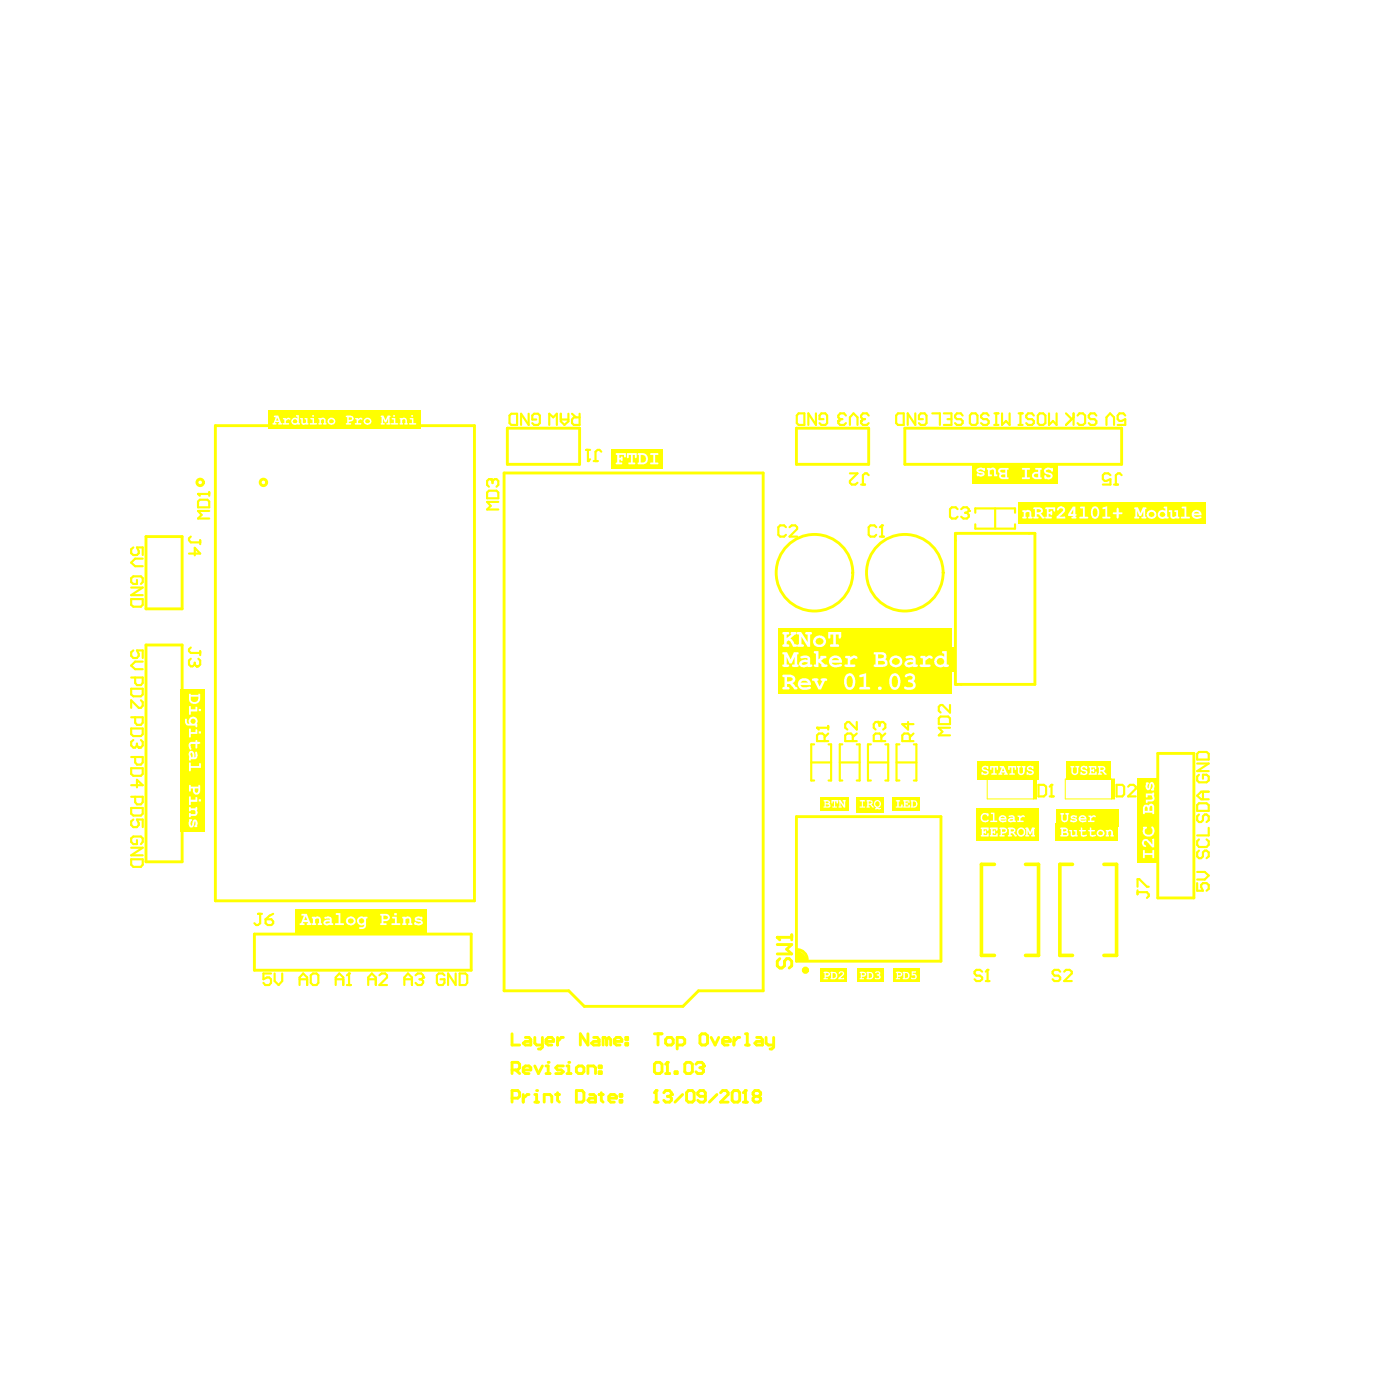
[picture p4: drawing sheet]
<svg xmlns="http://www.w3.org/2000/svg" width="96mm" height="96mm" viewBox="0 0 96 96" stroke-linecap="round" stroke-linejoin="round" font-family="sans-serif">
<path d="M54.6 65.2a.76 .76 0 0 1 .7 .7h-.7z" fill="#ff0"/>
<g fill="none" stroke="#ff0" stroke-width=".15">
<path d="M66.8 35.1v-.3h2.8v.3M66.8 35.9v.3h2.8v-.3M68.2 34.8v1.4M55.6 52.3h1.4M55.8 51h-.2v2.5h.2M56.8 51h.2v2.5h-.2M57.6 52.3h1.3M57.7 51h-.1v2.5h.1M58.7 51h.2v2.5h-.2M59.5 52.3h1.4M59.7 51h-.2v2.5h.2M60.7 51h.2v2.5h-.2"/>
<path d="M61.4 52.3h1.4M61.6 51h-.2v2.5h.2M62.6 51h.2v2.5h-.2"/>
</g>
<path d="M10 36.8h2.5v4.9h-2.5zM14.8 29.2h17.7v32.5h-17.7zM34.5 32.4h17.8v35.5h-4.4l-1.1 1.1h-6.8l-1-1.1h-4.5zM34.8 29.3h4.9v2.5h-4.9zM54.6 29.3h4.9v2.5h-4.9zM62 29.3h14.9v2.5h-14.9zM65.5 36.6h5.4v10.3h-5.4zM10 44.2h2.5v14.9h-2.5zM54.6 56h9.9v9.9h-9.9zM79.4 51.6h2.4v9.9h-2.4zM17.4 64h14.9v2.5h-14.9z" fill="none" stroke="#ff0" stroke-width=".2"/>
<path d="M68.2 59.2h-.9v6.3h.9M70.3 59.2h.9v6.3h-.9M73.5 59.2h-.9v6.3h.9M75.7 59.2h.8v6.3h-.8" fill="none" stroke="#ff0" stroke-width=".25"/>
<path d="M67.7 53.4h3.3v1.4h-3.3zM70.8 53.4v1.4M73 53.4h3.4v1.4h-3.4zM76.2 53.4v1.4" fill="none" stroke="#ff0" stroke-width=".07"/>
<g fill="#ff0">
<path d="M76.1 53.4h.3v1.4h-.3z" fill-rule="evenodd"/>
<path d="M70.8 53.4h.2v1.4h-.2z" fill-rule="evenodd"/>
</g>
<g fill="none" stroke="#ff0" stroke-width=".15">
<path d="M9.1 37.5l-.1 .1v.3l.1 .1h.3l.1-.1-.1-.4h.4v.5M9.8 38.3h-.5l-.3 .3 .3 .2h.5M53.9 36.1l-.2-.1h-.2l-.2 .1v.6l.2 .1h.2l.2-.1M54.1 36.1l.2-.1h.2l.1 .1v.2l-.5 .5h.5M60.1 36.1l-.2-.1h-.2l-.2 .1v.6l.2 .1h.2l.2-.1M60.3 36.8h.3M60.5 36h.1M60.5 36v.8M60.5 36l-.2 .1M56 49.9h.1M56 49.9h.8M56 49.9l.1 .1"/>
<path d="M56.5 50.8v-.4l-.1-.1h-.3l-.1 .1v.4h.8M56.8 50.3l-.3 .2M56.8 49.8v.2M58.4 50.8v-.4l-.1-.1h-.2l-.2 .1v.4h.8M58.7 49.5v.5l-.5-.5-.3 .1v.3l.2 .1M58.7 50.3l-.3 .2M60.2 49.5h.1M60.2 49.5h-.2l-.1 .1v.3l.1 .1M60.2 49.5l.1 .1M60.3 49.6l.1-.1 .3 .1v.3l-.2 .1M60.3 49.6v.2M60.4 50.8v-.4l-.1-.1h-.3l-.1 .1v.4h.8"/>
<path d="M60.7 50.3l-.3 .2M62.2 49.5v.5l-.4-.4h.8M62.4 50.8v-.4l-.2-.1h-.2l-.2 .1v.4h.8M62.6 50.3l-.2 .2M71.2 53.8h.4l.1 .1v.5l-.1 .2h-.4zM71.9 54.6h.3M72.1 53.8h.1M72.1 53.8v.8M72.1 53.8l-.2 .1M27.7 67.5v-.5l.3-.3 .2 .3v.5M27.7 67.1h.5M28.5 66.8l.1-.1h.3l.1 .1v.2"/>
<path d="M28.8 67.1h.1M28.9 67.1l.1 .1-.1 .3h-.3l-.1-.1M29 67h.1M29 67l-.1 .1"/>
</g>
<path d="M66.9 55.4h4.3v1.2h-4.3z" fill-rule="evenodd" fill="#ff0"/>
<g fill="#fff">
<path d="M67.3 55.8l.4-.1 .1 .2h-.1a.21 .21 0 0 0-.3 0 .21 .21 0 0 0 0 .4 .21 .21 0 0 0 .3-.1 .15 .15 0 0 1 0 .2 .15 .15 0 0 1-.2-.1l-.3-.2z"/>
<path d="M67.9 55.7h.3v.5h.1v.1h-.4v-.1h.2v-.4h-.2z"/>
<path d="M69.7 55.9h.2a.16 .16 0 0 1 .2 0 .16 .16 0 0 1 .1 .1h-.1l-.2 .1v.1h.2v.1h-.4v-.1h.1v-.2z"/>
<path d="M68.5 56l.2-.1h.2l.1 .3h-.4h.3a.11 .11 0 0 1 0 .2 .11 .11 0 0 1-.1 0l-.3-.2zM68.6 56v.1h.3l-.1-.1z"/>
<path d="M69.1 55.9h.1a.2 .2 0 0 1 .3 .1l.1 .3-.3 .1a.19 .19 0 0 1-.2-.2 .19 .19 0 0 1 .3-.2h-.3zM69.2 56.2h.1a.09 .09 0 0 0 .1 .1 .1 .1 0 0 0 0-.2 .09 .09 0 0 0-.1 0z"/>
</g>
<path d="M72.4 55.5h4.3v1.1h-4.3z" fill-rule="evenodd" fill="#ff0"/>
<g fill="#fff">
<path d="M72.7 55.7h.2l-.1 .1v.3a.14 .14 0 0 0 .2 .1 .14 .14 0 0 0 .1-.1v-.3h-.1l.2-.1v.5l-.2 .2-.3-.2z"/>
<path d="M73.4 55.9h.1a.15 .15 0 0 1 .2-.1 .15 .15 0 0 1 .1 .2h-.3l.1 .1a.17 .17 0 0 1 .2 .2 .17 .17 0 0 1-.2 .1l-.2-.1a.1 .1 0 0 1 0-.1 .1 .1 0 0 1 .1 0h.2h-.1a.19 .19 0 0 1-.2-.3z"/>
<path d="M74.6 55.9h.3a.11 .11 0 0 1 .1 0 .11 .11 0 0 1 .1 .1h-.2l-.1 .1v.1h.2v.1h-.4v-.1h.1v-.2z"/>
<path d="M74 56l.1-.1h.3l.1 .3h-.4h.3a.11 .11 0 0 1 0 .2 .11 .11 0 0 1-.1 0l-.3-.1zM74.1 56l.3 .1-.1-.1z"/>
</g>
<g fill="none" stroke="#ff0" stroke-width=".15">
<path d="M13 37.9h.7l-.4-.4v.6M13.1 36.8l-.1 .1 .1 .3h.6M13.6 33.9h.1M13.6 34.4l.1-.1h.5l.1 .1v.4h-.7zM13.6 33.9h.7M13.6 33.9l.1 .1M13.7 37v.3M14.3 35h-.7l.2 .3-.2 .2h.7M14.3 33.7v.3M33.4 33.8l.1-.2h.5l.2 .2v.4h-.8zM33.6 32.8h.1M33.6 32.8l-.2 .2v.2l.1 .2"/>
<path d="M33.6 32.8l.2 .2M33.8 33l.1-.2 .3 .2v.2l-.2 .2M33.8 33v.1M34.2 34.4h-.8l.2 .3-.2 .2h.8M35 28.4h.4v.7h-.4l-.1-.1v-.5zM36.2 28.4v.7l-.5-.7v.7M36.8 28.8h-.3v-.3l.1-.1h.3l.1 .1v.5l-.1 .1h-.3l-.1-.1M37.6 29.1v-.7l.3 .2 .3-.2v.7M38.4 28.8h.6M38.4 28.4v.5l.3 .2 .3-.2v-.5M39.2 28.4l.3 .2M39.7 28.4v.7h-.4l-.1-.1v-.2l.1-.2h.4"/>
<path d="M9 49.2h.8v.3l-.1 .2h-.3l-.1-.2v-.3M9 49.9h.8v.4l-.1 .1h-.6l-.1-.1zM9 51.9h.8v.4l-.1 .1h-.3l-.1-.1v-.4M9 52.7h.8v.4l-.1 .1h-.6l-.1-.1zM9 58.9h.8v.4l-.1 .1h-.6l-.1-.1zM9 53.8h.8l-.4-.4v.6M9 58.1h.8l-.8 .5h.8M9.1 44.6l-.1 .1v.3l.1 .1h.3l.1-.1-.1-.4h.4v.5M9.1 50.7l-.1 .1v.3l.1 .1h.2l.1-.1M9.4 57.6v.3h-.3l-.1-.2v-.2l.1-.2h.6l.1 .2v.2l-.1 .2M9.4 51v.1M9.4 51.1l.1 .1"/>
<path d="M9.5 51.2h.1M9.7 50.7l.1 .1v.3l-.1 .1h-.2M9.8 45.3h-.5l-.3 .3 .3 .3h.5M13.1 44.4l-.1 .1 .1 .3h.6M13.1 45.1l-.1 .2v.2l.1 .2 .2-.2M13.3 45.5l.2 .2M13.3 45.4v.1M13.5 45.7h.1M13.6 45.1l.1 .2v.2l-.2 .2M13.7 44.6v.3M76.5 53.8h.4l.1 .1v.5l-.1 .2h-.4zM77.3 53.9l.1-.1h.3l.1 .1v.2l-.5 .5h.5"/>
<path d="M17.7 62.6h.3M17.8 62.6v.7l-.1 .1-.3-.1M18.2 63h.4l.1 .3-.1 .1h-.2l-.2-.1zM18.6 66.7h-.5v.4l.2-.1h.2l.1 .1v.3l-.1 .1h-.3l-.1-.1M18.7 62.6l-.5 .4M18.8 66.7v.5l.3 .3 .2-.3v-.5M20.5 67.1h.6M20.5 67.5v-.5l.3-.3 .3 .3v.5M21.3 66.8l.1-.1h.3l.1 .1v.6l-.1 .1h-.3l-.1-.1zM23 67.5v-.5l.3-.3 .2 .3v.5M23 67.1h.5M23.8 67.5h.2"/>
<path d="M23.9 66.7h.1M23.9 66.7v.8M23.9 66.7l-.1 .1M25.2 67.1h.6M25.2 67.5v-.5l.3-.3 .3 .3v.5M26 66.8l.2-.1h.2l.1 .1v.2l-.5 .5h.5M30.5 66.8l-.2-.1h-.2l-.2 .1v.6l.2 .1h.2l.2-.1v-.3h-.3M31.2 66.7v.8l-.5-.8v.8M31.5 66.7h.4l.1 .1v.6l-.1 .1h-.4z"/>
</g>
<path d="M53.3 64.2h.1M53.3 64.7h1l-.4 .4 .4 .3h-1M53.3 64.2h1M53.3 64.2l.1 .2M53.4 65.7l-.1 .2v.3l.1 .1h.2l.2-.1v-.3l.1-.2h.2l.2 .2v.3l-.2 .1M54.3 64.1v.3" fill="none" stroke="#ff0" stroke-width=".2"/>
<path d="M56.2 66.4h1.9v.9h-1.9z" fill-rule="evenodd" fill="#ff0"/>
<g fill="#fff">
<path d="M57.5 66.6h.1a.2 .2 0 0 1 .3 .1 .2 .2 0 0 1-.2 .3h-.1h.2l.1 .1h-.4v-.1l.2-.2a.1 .1 0 0 0 .1-.1 .1 .1 0 0 0-.1-.1 .1 .1 0 0 0-.1 .1h-.1z"/>
<path d="M56.4 66.6h.3a.16 .16 0 0 1 .2 .2 .16 .16 0 0 1-.2 .1h-.1v.1h.1v.1h-.3l.1-.1v-.3zM56.6 66.7v.1h.2v-.1z"/>
<path d="M56.9 66.6h.4l.1 .1v.3l-.1 .1h-.4zM57.1 66.7v.3h.1a.18 .18 0 0 0 .1-.1 .18 .18 0 0 0-.2-.2z"/>
</g>
<path d="M58.7 66.4h1.9v.9h-1.9z" fill-rule="evenodd" fill="#ff0"/>
<g fill="#fff">
<path d="M60 66.6h.3v.2a.19 .19 0 0 1-.1 .3 .19 .19 0 0 1-.2-.1 .12 .12 0 0 0 .2 .1 .12 .12 0 0 0 0-.2l-.1-.1h.1a.1 .1 0 0 0 0-.2 .11 .11 0 0 0-.2 .1z"/>
<path d="M58.9 66.6h.3a.16 .16 0 0 1 .2 .2 .16 .16 0 0 1-.2 .1h-.1v.1h.1v.1h-.3l.1-.1v-.3zM59.1 66.7v.1h.2l-.1-.1z"/>
<path d="M59.4 66.6h.3l.1 .1 .1 .3-.1 .1h-.4zM59.5 66.7v.3h.1a.18 .18 0 0 0 .2-.1 .18 .18 0 0 0-.2-.2z"/>
</g>
<path d="M61.2 66.4h1.8v.9h-1.8z" fill-rule="evenodd" fill="#ff0"/>
<g fill="#fff">
<path d="M62.5 66.6h.3v.1h-.2v.1a.2 .2 0 0 1 .2 .1 .2 .2 0 0 1-.1 .2 .2 .2 0 0 1-.3-.1h.1a.13 .13 0 0 0 .2 0 .13 .13 0 0 0 0-.2 .13 .13 0 0 0-.2 .1z"/>
<path d="M61.4 66.6h.3a.16 .16 0 0 1 .1 .2 .16 .16 0 0 1-.2 .1h-.1v.1h.2v.1h-.3l.1-.1v-.3zM61.5 66.7v.1h.2v-.1z"/>
<path d="M61.9 66.6h.3l.1 .1v.3l-.1 .1h-.3zM62 66.7v.3h.1a.18 .18 0 0 0 .1-.1 .18 .18 0 0 0-.1-.2z"/>
</g>
<path d="M56.2 54.7h2v.9h-2z" fill-rule="evenodd" fill="#ff0"/>
<g fill="#fff">
<path d="M57 54.8h.4v.3l-.1-.2h-.1v.4h.2v.1l-.4-.1h.2v-.4h-.1l-.1 .2z"/>
<path d="M57.5 54.9l.1-.1 .2 .4v-.3h-.1h.3l-.1 .5h-.1l-.2-.4v.3h.1h-.2v-.4z"/>
<path d="M56.4 54.9h.4v.2a.14 .14 0 0 1 .1 .2 .14 .14 0 0 1-.1 .1h-.4l.1-.1v-.4zM56.6 54.9v.2l.2-.1v-.1zM56.6 55.1v.2h.2v-.1z"/>
</g>
<path d="M58.7 54.6h1.9v1.1h-1.9z" fill-rule="evenodd" fill="#ff0"/>
<g fill="#fff">
<path d="M58.9 54.9h.4h-.2v.4h.2v.1h-.4v-.1h.2v-.4z"/>
<path d="M59.4 54.9h.3a.16 .16 0 0 1 .1 .1 .16 .16 0 0 1-.1 .2l.2 .2h-.1l-.2-.2h-.1l.1 .2h-.2zM59.5 54.9v.2l.2-.1v-.1z"/>
<path d="M60 54.9l.2-.1 .2 .2v.2l-.2 .2h.2v.1h-.4l.1-.1-.2-.3zM59.9 55.1a.2 .2 0 0 0 .4 0 .2 .2 0 0 0-.4 0z"/>
</g>
<path d="M61.2 54.7h1.9v.9h-1.9z" fill-rule="evenodd" fill="#ff0"/>
<g fill="#fff">
<path d="M61.4 54.9h.3h-.1v.4h.2v-.2l.1 .3h-.5l.1-.1v-.4z"/>
<path d="M61.9 54.9h.4v.1v-.1h-.2v.2l.1-.1v.2l-.1-.1v.2h.2v-.1l.1 .2-.5-.1h.1v-.4z"/>
<path d="M62.4 54.9h.4l.1 .3-.1 .1-.4 .1zM62.6 54.9v.4h.1a.18 .18 0 0 0 .1-.2 .18 .18 0 0 0-.2-.2z"/>
</g>
<g fill="none" stroke="#ff0" stroke-width=".15">
<path d="M57.5 28.9h.1M57.5 28.9v.1l.1 .1h.3l.1-.1M57.6 28.7h.1M57.6 28.7l-.1 .2M58 28.5l-.1-.2h-.3l-.1 .2 .1 .2M58.3 32.4h.5l-.5 .6 .1 .2h.2l.2-.1M58.3 29.1v-.5l.2-.3 .3 .3v.5M59 28.9h.1M59 33.2h.3M59 28.9v.1l.1 .1h.3l.1-.1M59.1 28.7l-.1 .2M59.1 28.7h.2"/>
<path d="M59.5 32.6l-.1-.2-.3 .2v.6M59.5 28.5l-.1-.2h-.3l-.1 .2 .1 .2M61.5 28.3h.4v.8h-.4l-.1-.1v-.5zM62.7 28.3v.8l-.5-.8v.8M63.3 28.7h-.3v-.2l.1-.2h.3l.1 .2v.5l-.1 .1h-.3l-.1-.1M67.3 66.6l-.1-.1h-.3l-.1 .2 .1 .2h.3l.1 .1v.1l-.1 .1h-.3l-.1-.1M67.6 67.2h.2M67.7 66.5h.1M67.7 66.5v.7M67.7 66.5l-.1 .1"/>
</g>
<path d="M66.9 56.4h4.3v1.2h-4.3z" fill-rule="evenodd" fill="#ff0"/>
<g fill="#fff">
<path d="M67.2 56.7h.6l-.1 .3-.1-.2h-.2v.2l.2-.1v.2h-.2v.1h.3v-.1h.1v.2h-.6l.1-.1z"/>
<path d="M67.8 56.7h.6l-.1 .3v-.2h-.3v.2l.2-.1v.2h-.2v.1h.3v-.1h.1v.2h-.6l.1-.1z"/>
<path d="M70.3 56.7h.2l.1 .3 .1-.3h.2v.6h-.2l.1-.1v-.3l-.1 .3h-.1l-.2-.3v.3l.2 .1h-.3v-.5z"/>
<path d="M68.5 56.7h.4a.2 .2 0 0 1 .1 .3 .2 .2 0 0 1-.2 .1h-.1v.1h.2v.1h-.4l.1-.1zM68.7 56.8v.2h.1a.1 .1 0 0 0 .1-.1 .1 .1 0 0 0-.1-.1z"/>
<path d="M69.1 56.7h.3a.19 .19 0 0 1 .2 .2 .19 .19 0 0 1-.1 .2l.2 .2h-.1l-.2-.2h-.1v.2h-.2v-.5zM69.3 56.8v.2l.2-.1v-.1z"/>
<path d="M69.7 57a.3 .3 0 0 1 .6 0 .3 .3 0 0 1-.6 0zM69.8 57a.2 .2 0 0 0 .4 0 .2 .2 0 0 0-.4 0z"/>
</g>
<path d="M67 52.2h4.2v1.2h-4.2z" fill-rule="evenodd" fill="#ff0"/>
<g fill="#fff">
<path d="M67.4 52.5h.3v.2h-.1a.1 .1 0 0 0 0-.1 .1 .1 0 0 0-.1 0 .1 .1 0 0 0 0 .2 .21 .21 0 0 1 .2 .2 .21 .21 0 0 1-.3 .1h-.1v-.2l.1 .1a.12 .12 0 0 0 .2 0 .12 .12 0 0 0 0-.1 .12 .12 0 0 0-.2 0v-.1a.16 .16 0 0 1-.1-.1 .16 .16 0 0 1 .1-.2z"/>
<path d="M67.9 52.5h.5v.3l-.1-.2h-.1v.4h.1v.1h-.4l.2-.1v-.4h-.1l-.1 .2z"/>
<path d="M69.1 52.5h.5v.3l-.1-.2h-.1v.4h.1v.1h-.3l.1-.1v-.4h-.1l-.1 .2z"/>
<path d="M69.7 52.5h.3l-.1 .1v.3a.12 .12 0 0 0 .1 .1 .12 .12 0 0 0 .1-.1v-.3l-.1-.1h.3l-.1 .5-.1 .1a.24 .24 0 0 1-.3-.2z"/>
<path d="M70.4 52.5h.4v.2h-.1a.11 .11 0 0 0-.1-.1 .11 .11 0 0 0-.1 .1l.1 .1a.21 .21 0 0 1 .2 .2 .21 .21 0 0 1-.3 .1h-.1v-.2l.1 .1a.12 .12 0 0 0 .2 .1 .12 .12 0 0 0 0-.2 .12 .12 0 0 0-.1 0 .22 .22 0 0 1-.2-.4z"/>
<path d="M68.5 52.5h.3l.3 .6h-.3l.1-.1h-.3l.1 .1h-.3l.3-.5h-.2zM68.8 52.6l-.1 .3h.1z"/>
</g>
<g fill="none" stroke="#ff0" stroke-width=".15">
<path d="M65.6 34.9l-.1-.1h-.3l-.1 .1v.5l.1 .1h.3l.1-.1M65.9 34.9l.1-.1h.3l.1 .2M66.2 35.1h.1M66.3 35.1l.1 .2-.1 .2h-.3l-.1-.1M66.4 35h.1M66.4 35l-.1 .1M66.6 28.3h.3l.1 .2v.5l-.1 .1h-.3l-.1-.1v-.5zM67.8 28.5l-.2-.2h-.2l-.2 .2v.1l.2 .1h.2l.2 .2v.1l-.2 .1h-.2l-.2-.1M68.2 29.1h.2M68.2 28.3h.2M68.3 28.3v.8M68.7 28.3v.8l.3-.2 .2 .2v-.8"/>
<path d="M64.5 49.1h.5l.1 .1v.4h-.8v-.4zM65.1 49.9h-.8l.3 .3-.3 .2h.8M65.1 48.3v.5l-.5-.5h-.1l-.2 .1v.3l.2 .1M72.7 66.6l-.2-.1h-.2l-.2 .2 .2 .2h.2l.2 .2-.2 .1h-.2l-.2-.1M72.9 66.6l.2-.1h.2l.2 .1v.1l-.6 .5h.6M78 61.1h.6l.1 .2-.1 .2M78 60.8v-.5h.1l.5 .5h.1M78 61v.3"/>
</g>
<path d="M72.4 56.4h4.2v1.2h-4.2z" fill-rule="evenodd" fill="#ff0"/>
<g fill="#fff">
<path d="M73.3 56.9h.2v.3h.2v-.2l-.1-.1h.2l.1 .4h-.5v-.3z"/>
<path d="M74.1 56.7h.1v.2h.2v.1h-.2v.2h.3v.1l-.2 .1-.2-.1v-.3l-.1-.1h.1z"/>
<path d="M74.7 56.7h.1v.2h.2v.1h-.2v.2h.3a.16 .16 0 0 1-.1 .2 .16 .16 0 0 1-.2-.1h-.1v-.3l-.1-.1h.1z"/>
<path d="M75.8 56.9h.4l.1 .4h-.2v-.3h-.1v.3h-.2z"/>
<path d="M72.7 56.7h.3a.15 .15 0 0 1 .2 .1 .15 .15 0 0 1-.1 .2l.1 .1a.18 .18 0 0 1 0 .2 .18 .18 0 0 1-.2 0h-.3v-.1zM72.9 56.8v.2l.2-.1v-.1zM72.9 57.1v.1h.2v-.1z"/>
<path d="M75.2 57.1a.27 .27 0 0 1 .5 0 .27 .27 0 0 1-.5 0zM75.3 57.1a.15 .15 0 0 0 .3 0 .15 .15 0 0 0-.3 0z"/>
</g>
<path d="M73.1 52.2h3v1.2h-3z" fill-rule="evenodd" fill="#ff0"/>
<g fill="#fff">
<path d="M73.4 52.5h.2v.1h-.1v.3a.14 .14 0 0 0 .2 .1 .14 .14 0 0 0 .1-.1v-.3l-.1-.1h.3l-.1 .5-.2 .1-.2-.1z"/>
<path d="M74.1 52.5h.4v.2h-.1a.11 .11 0 0 0-.1-.1 .11 .11 0 0 0 0 .2l.2 .1a.23 .23 0 0 1-.1 .2 .23 .23 0 0 1-.3 0v-.2l.1 .1a.11 .11 0 0 0 .1 .1 .11 .11 0 0 0 .1-.2 .11 .11 0 0 0-.2 0l-.1-.2z"/>
<path d="M74.6 52.5h.5v.2l-.1-.1h-.2v.2l.2-.1v.2h-.2v.1h.3v-.1l.1 .2h-.6l.1-.1z"/>
<path d="M75.2 52.5h.4a.18 .18 0 0 1 .2 .1 .18 .18 0 0 1-.2 .3l.2 .2h-.1l-.2-.2h-.1l.1 .2h-.3l.1-.1zM75.4 52.6v.2h.1a.11 .11 0 0 0 .2-.1 .11 .11 0 0 0-.2-.1z"/>
</g>
<g fill="none" stroke="#ff0" stroke-width=".15">
<path d="M9.4 39.8v.2h-.3l-.1-.1v-.3l.1-.1h.6l.1 .1v.3l-.1 .1M73.1 28.3l.4 .4M73.6 28.3v.8M73.6 28.6l-.5 .5M73.9 28.5l.1-.2h.2l.2 .2v.5l-.2 .1h-.2l-.1-.1M75.1 28.5l-.1-.2h-.3l-.1 .3 .1 .1h.3l.1 .2v.1l-.1 .1h-.3l-.1-.1M75.8 29.1v-.5l.3-.3 .3 .3v.5M76.1 32.6l-.1-.2h-.3l-.1 .2v.2l.1 .2 .4-.2v.4h-.5M76.4 33.2h.2M76.9 32.6l-.1-.2-.3 .2v.6M77.1 28.5l-.1-.2h-.3l-.1 .2v.2l.1 .2 .4-.2v.4h-.5M9 54.6h.8v.4l-.1 .1h-.3l-.1-.1v-.4"/>
<path d="M9 41.1h.8v.4l-.1 .1h-.6l-.1-.1zM9 46.4h.8v.4l-.1 .2h-.3l-.1-.2v-.4M9 47.2h.8v.4l-.1 .1h-.6l-.1-.1zM9 55.4h.8v.4l-.1 .1h-.6l-.1-.1zM9 40.3h.8l-.8 .5h.8M9.1 56.2l-.1 .1v.2l.1 .2h.3l.1-.2-.1-.3h.4v.5M9.7 48l.1 .1v.3l-.1 .1h-.2l-.5-.5v.5M82.1 59.8h.5l.2 .2-.2 .3h-.5M82.1 52.3h.7l-.7 .6h.7M82.2 58.3l-.1 .1v.3l.1 .1h.1l.1-.1v-.3l.2-.1 .2 .1v.3l-.1 .1M82.2 51.5h.5l.1 .2v.4h-.7v-.4zM82.2 53.1l-.1 .1v.3l.1 .1h.5l.1-.1v-.3l-.1-.1h-.3v.3"/>
<path d="M82.2 57.5l-.1 .2v.2l.1 .2h.5l.1-.2v-.2l-.1-.2M82.8 56.7v.6h-.7M82.1 60.5v.5h.3l-.1-.3 .1-.2h.3l.1 .2v.2l-.1 .1"/>
</g>
<path d="M41.9 30.8h3.5v1.3h-3.5z" fill-rule="evenodd" fill="#ff0"/>
<g fill="#fff">
<path d="M42.2 31.1h.7l-.1 .3v-.2h-.3v.2l.2-.1v.3l-.2-.1v.2h.1v.1h-.4l.1-.1v-.5z"/>
<path d="M43 31.1h.6v.3h-.1v-.2h-.1v.5h.1v.1h-.4v-.1h.1v-.5h-.1v.2h-.1z"/>
<path d="M44.6 31.1h.5v.1h-.2v.5h.2v.1h-.5v-.1h.2v-.5h-.2z"/>
<path d="M43.7 31.1h.4l.2 .1 .1 .2-.1 .4h-.2h-.4l.1-.1zM43.9 31.2v.5h.3l.1-.2a.22 .22 0 0 0-.2-.3z"/>
</g>
<path d="M78 53.3h1.4v5.8h-1.4z" fill-rule="evenodd" fill="#ff0"/>
<g fill="#fff">
<path d="M78.3 58.3h.2v.2h.5v-.2h.1v.5h-.1v-.2h-.5v.2h-.1z"/>
<path d="M78.4 57.5h.2l.4 .4v-.4h.1v.6h-.1l-.3-.3a.17 .17 0 0 0-.2-.2 .17 .17 0 0 0-.1 .2 .17 .17 0 0 0 .2 .2 .21 .21 0 0 1-.3-.1 .21 .21 0 0 1 0-.3z"/>
<path d="M78.3 56.7h.3v.1a.23 .23 0 0 0-.1 .2 .23 .23 0 0 0 .2 .2h.1a.32 .32 0 0 0 .1-.5 .34 .34 0 0 1 .2 .3 .34 .34 0 0 1-.2 .3h-.3l-.2-.1z"/>
<path d="M78.5 54.4h.5l.1-.1v.2a.23 .23 0 0 1 0 .3 .23 .23 0 0 1-.2 .1l-.4 .1v-.2h.4l.1-.1-.1-.2h-.2v.1l-.1 .1z"/>
<path d="M78.5 53.6a.11 .11 0 0 1 .2 0 .11 .11 0 0 1 0 .2v.2l.1-.2a.2 .2 0 0 1 .2-.2 .2 .2 0 0 1 .1 .3v.1a.1 .1 0 0 1 0 .2 .1 .1 0 0 1-.2 0 .11 .11 0 0 1 .1-.2v-.3l-.1 .2a.19 .19 0 0 1-.2 .3 .19 .19 0 0 1-.2-.3z"/>
<path d="M78.4 55.2h.3a.21 .21 0 0 1 .3-.1 .21 .21 0 0 1 .1 .3v.4h-.1v-.1h-.5v.1h-.1zM78.5 55.3v.3h.2l-.1-.3zM78.9 55.2l-.1 .4h.2v-.3z"/>
</g>
<path d="M82.2 55.8l-.1 .1v.3l.1 .1h.1l.1-.1v-.3l.2-.1 .2 .1v.3l-.1 .1M82.2 55.1h.5l.1 .1v.4h-.7v-.4zM82.4 54.3v.5M82.8 54.3h-.5l-.2 .2 .2 .3h.5" fill="none" stroke="#ff0" stroke-width=".15"/>
<path d="M12.4 47.3h1.7v9.7h-1.7z" fill-rule="evenodd" fill="#ff0"/>
<g fill="#fff">
<path d="M13 50.9l.1-.1h.3v-.1h.1v.1l.2 .1v.1h-.2v.3h-.1v-.3h-.3v.3a.15 .15 0 0 1-.2 0 .15 .15 0 0 1 0-.2z"/>
<path d="M13 52.3h.1v.2h.5v-.2h.1l.1 .3h-.7l-.1 .3z"/>
<path d="M13 55.3l.4 .1 .1-.1v.2a.23 .23 0 0 1 0 .3 .23 .23 0 0 1-.2 .1l-.3 .1v-.3l.1 .1h.3l-.1-.3-.3 .1z"/>
<path d="M13 56.2l.2-.1-.1 .2a.11 .11 0 0 0-.1 .2 .1 .1 0 0 0 .2 0v-.1a.19 .19 0 0 1 .2-.2 .19 .19 0 0 1 .1 .3 .14 .14 0 0 1 0 .2 .14 .14 0 0 1-.2-.1l.1-.3-.1 .2a.2 .2 0 0 1-.3 .2 .2 .2 0 0 1-.1-.3z"/>
<path d="M13 47.6h.1h.5h.1l-.1 .5-.2 .1h-.3l-.1-.2zM13.1 47.7v.2a.26 .26 0 0 0 .2 .2 .26 .26 0 0 0 .3-.2v-.2z"/>
<path d="M13.6 48.6h.2v.1h-.2zM13 48.4h.1v.2h.3v-.2h.1v.4h-.4v.2h-.1z"/>
<path d="M12.7 49.3h.1v.3h.2l-.1-.2 .2-.2 .2-.1 .1 .1 .1 .2v.2v.2l-.7-.1-.1-.2zM13.1 49.4a.17 .17 0 0 0 .3 0 .17 .17 0 0 0-.3 0z"/>
<path d="M13.6 50.1h.2v.2h-.2zM13 50h.1v.2h.3v-.2h.1v.3h-.4v.2h-.1z"/>
<path d="M13 51.5h.3v.4h.1v-.2a.11 .11 0 0 1 0-.1 .11 .11 0 0 1 .1 0 .11 .11 0 0 1 0 .1l-.1 .3h-.3l-.1 .1-.1-.5zM13.1 51.6v.1a.1 .1 0 0 0 0 .2 .1 .1 0 0 0 .1-.1 .1 .1 0 0 0 0-.1z"/>
<path d="M13 53.8h.1v.1h.5l.1-.1v.4a.25 .25 0 0 1-.2 .3 .25 .25 0 0 1-.3-.3v-.2h-.1v.2h-.1zM13.3 54v.2a.13 .13 0 0 0 .2 .1 .13 .13 0 0 0 .1-.1v-.2z"/>
<path d="M13.6 54.8h.2v.1h-.2zM13 54.6h.1v.2h.3v-.2h.1v.4h-.4v.2h-.1z"/>
</g>
<path d="M53.3 43h11.9v1.7h-11.9z" fill-rule="evenodd" fill="#ff0"/>
<g fill="#fff">
<path d="M53.7 43.3h.4v.2h-.2v.2l.3-.2v-.2h.4v.2l-.4 .3 .3 .4h.1v.1h-.2l-.3-.4-.2 .1v.2h.2v.1h-.5l.1-.1v-.7l-.1-.1z"/>
<path d="M54.6 43.3h.3l.5 .7v-.5a.11 .11 0 0 1-.2-.1 .1 .1 0 0 1 .1-.1l.4 .1-.2 .1v.8h-.1l-.5-.7v.6h.2v.1h-.3a.11 .11 0 0 1-.2-.1 .1 .1 0 0 1 .2 0v-.7h-.1z"/>
<path d="M56.8 43.3h.9l-.1 .5-.1-.1v-.2h-.2v.7h.2v.1h-.6v-.1h.2v-.7h-.2v.2l-.1 .1z"/>
<path d="M55.8 44a.43 .43 0 0 1 .8 0 .43 .43 0 0 1-.8 0zM55.9 44a.25 .25 0 0 0 .5 0 .25 .25 0 0 0-.5 0z"/>
</g>
<g fill="none" stroke="#ff0" stroke-width=".2">
<path d="M35.1 73.3h.4l.1-.1v-.3l-.1-.1h-.4v.8M35.1 75.3h.4l.1-.2v-.2l-.1-.2h-.4v.8M35.3 73.3l.3 .3M35.9 73.3h.5v-.1l-.1-.1h-.3l-.1 .1v.3l.1 .1h.3M35.9 75v.5M36.3 75h-.2l-.2 .3M36.7 75h.1v.5M36.7 75.5h.2M36.7 73.1l.2 .5 .3-.5M36.8 74.7h.1M37.3 75.5v-.5h.4l.1 .1v.4M37.4 73.6h.3"/>
<path d="M37.4 73.1h.2v.5M37.6 72.8h.1M38.1 75h.2M38.2 74.9v.5l.1 .1M38.6 73.1h-.4l-.1 .1 .1 .1h.3l.1 .2-.1 .1h-.4M38.9 73.6h.2M38.9 73.1h.1v.5M39 72.8h.1M39.5 73.2l.2-.1h.2l.1 .1v.3l-.1 .1h-.2l-.2-.1zM39.5 74.7h.4l.1 .2v.5l-.1 .1h-.4zM40.3 73.6v-.5h.4l.1 .1v.4M40.4 75h.3l.1 .1v.4h-.4l-.1-.1 .1-.1h.4"/>
<path d="M41.1 73.5h.1v.1h-.1zM41.1 73.1h.1v.1h-.1zM41.1 75h.2M41.2 74.9v.5l.1 .1M41.7 75.3h.6v-.2l-.2-.1h-.2l-.2 .1v.3l.2 .1h.2M42.5 75h.1v.1h-.1zM42.5 75.4h.1v.1h-.1zM45 72.8h.2l.2 .1v.6l-.2 .1h-.2l-.1-.1v-.6zM45.6 73.6h.3M45.7 72.8h.1M45.7 72.8v.8M45.7 72.8l-.1 .1"/>
<path d="M46.3 73.5h.1v.1h-.1zM47.1 72.8h.2l.2 .1v.6l-.2 .1h-.2l-.2-.1v-.6zM47.7 72.9l.1-.1h.3l.1 .3M48 73.2h.1M48.1 73.2l.1 .1-.1 .3h-.3l-.1-.1M48.2 73.1h.1M48.2 73.1l-.1 .1"/>
</g>
<path d="M40.2 30.8h.2M40.3 31.6h.1M40.3 30.8v.8M40.4 31.5l-.1 .1M40.7 31.6h.3M41.2 31l-.1-.2-.3 .2v.6" fill="none" stroke="#ff0" stroke-width=".15"/>
<path d="M53.3 44.3h12v1.7h-12z" fill-rule="evenodd" fill="#ff0"/>
<g fill="#fff">
<path d="M53.6 44.7h.3l.3 .5 .2-.5h.3v.1l-.1 .1v.6l.1 .1v.1h-.4v-.2h.2v-.5l-.2 .5h-.2l-.2-.5v.5h.1l.1 .2h-.5v-.1l.1-.1v-.6h-.1z"/>
<path d="M55.8 44.6h.3v.6l.2-.2h.3v.1l-.3 .2 .2 .2a.11 .11 0 0 1 .2 .1 .1 .1 0 0 1-.1 .1h-.3v-.1l-.2-.2v.3h-.3v-.2h.1v-.7h-.1z"/>
<path d="M57.9 45h.4v.1l.1-.1a.16 .16 0 0 1 .3-.1 .16 .16 0 0 1 0 .2h-.2l-.2 .2v.2h.3v.2h-.6a.09 .09 0 0 1-.1-.1 .09 .09 0 0 1 .1-.1h.1v-.4h-.2z"/>
<path d="M63.1 45h.3l.1 .1 .2-.2a.12 .12 0 0 1 .2 .1 .12 .12 0 0 1-.1 .1h-.1l-.3 .2v.2h.4v.2h-.7l-.1-.1 .3-.1v-.4h-.2z"/>
<path d="M54.9 45h.1a.36 .36 0 0 1 .5 .2v.3h.2v.2h-.5a.28 .28 0 0 1-.4-.2 .28 .28 0 0 1 .4-.3h.1a.18 .18 0 0 0-.1-.1 .18 .18 0 0 0-.2 0h-.1zM55 45.4a.15 .15 0 0 0 .1 .2 .15 .15 0 0 0 .2-.1l.1-.1z"/>
<path d="M56.9 45.1l.3-.2 .3 .1 .2 .2v.2h-.7l.2 .2 .4-.1a.11 .11 0 0 1 .1 .1 .11 .11 0 0 1-.2 .1h-.3l-.3-.1-.1-.2zM57.1 45.2h-.1h.5l-.2-.1z"/>
<path d="M59.9 44.7h.5a.3 .3 0 0 1 .3 .2 .3 .3 0 0 1 0 .3 .28 .28 0 0 1 .1 .3 .28 .28 0 0 1-.3 .2h-.5a.09 .09 0 0 1-.1-.1 .09 .09 0 0 1 .1-.1v-.6h-.1zM60.2 44.9v.2h.2a.13 .13 0 0 0 .2-.1 .13 .13 0 0 0-.2-.1zM60.2 45.3v.2h.3a.15 .15 0 0 0 .1-.1 .15 .15 0 0 0-.2-.1z"/>
<path d="M61 45.3a.42 .42 0 0 1 .8 0 .42 .42 0 0 1-.8 0zM61.2 45.3a.25 .25 0 0 0 .5 0 .25 .25 0 0 0-.5 0z"/>
<path d="M62.1 45l.2-.1a.34 .34 0 0 1 .5 .3v.3l.1 .1v.1h-.5a.27 .27 0 0 1-.4-.2 .27 .27 0 0 1 .3-.3h.3a.31 .31 0 0 0-.5-.1zM62.2 45.4a.13 .13 0 0 0 .1 .2 .13 .13 0 0 0 .1-.1l.2-.1z"/>
<path d="M64.2 45l.2-.1 .3 .1v-.2a.1 .1 0 0 1-.1-.1 .1 .1 0 0 1 .1-.1h.2v.9l.1 .1v.1h-.6h-.2l-.2-.3zM64.2 45.3a.25 .25 0 0 0 .5 0 .25 .25 0 0 0-.5 0z"/>
</g>
<path d="M53.3 45.8h11.9v1.8h-11.9z" fill-rule="evenodd" fill="#ff0"/>
<g fill="#fff">
<path d="M55.7 46.5h.4v.1l-.1 .1 .2 .4 .2-.4h-.1v-.2h.3l.1 .1-.2 .1-.2 .6h-.2l-.3-.6h-.1z"/>
<path d="M58.9 46.3l.5-.2v1h.2v.2h-.6a.09 .09 0 0 1-.1-.1 .09 .09 0 0 1 .1-.1h.2v-.7h-.3z"/>
<path d="M62.1 46.2l.3-.1a.35 .35 0 0 1 .3 .2 .35 .35 0 0 1-.1 .4l.1 .1a.41 .41 0 0 1-.2 .5 .41 .41 0 0 1-.5-.2h.2a.21 .21 0 0 0 .3 0 .21 .21 0 0 0 0-.3 .15 .15 0 0 1-.2 0 .15 .15 0 0 1 0-.2 .17 .17 0 0 0 .2-.1 .17 .17 0 0 0-.1-.2 .17 .17 0 0 0-.2 0 .1 .1 0 0 1-.1 .1 .1 .1 0 0 1 0-.2z"/>
<path d="M53.6 46.3l.6-.1a.31 .31 0 0 1 .3 .3 .31 .31 0 0 1-.2 .3l.3 .3v.2h-.2l-.3-.4h-.2v.2h.2v.1l-.4 .1-.1-.2h.2v-.7h-.1zM53.9 46.4v.3h.2a.16 .16 0 0 0 .2-.1 .16 .16 0 0 0-.1-.2z"/>
<path d="M54.8 46.6l.2-.1 .5 .1 .1 .4h-.7l.1 .1h.4a.11 .11 0 0 1 .1 0 .11 .11 0 0 1 0 .1 .11 .11 0 0 1-.1 .1h-.4l-.2-.2-.1-.3zM54.9 46.7l.5 .1-.2-.1z"/>
<path d="M58 46.3l.3-.2 .2 .2 .1 .5-.1 .4a.36 .36 0 0 1-.5 0 .36 .36 0 0 1-.1-.4zM58.1 46.4l-.1 .4a.22 .22 0 0 0 .2 .3 .22 .22 0 0 0 .2-.3v-.2a.24 .24 0 0 0-.3-.2z"/>
<path d="M61.1 46.2h.4l.2 .2v.4l-.1 .4a.36 .36 0 0 1-.5 0 .36 .36 0 0 1-.1-.4v-.3zM61.2 46.4l-.1 .4a.22 .22 0 0 0 .2 .3 .22 .22 0 0 0 .2-.3v-.2a.22 .22 0 0 0 0-.2 .22 .22 0 0 0-.3 0z"/>
<circle cx="60.3" cy="47.2" r=".13"/>
</g>
<path d="M69.8 34.4h12.8v1.5h-12.8z" fill-rule="evenodd" fill="#ff0"/>
<g fill="#fff">
<path d="M70.1 35h.3a.21 .21 0 0 1 .3 .1v.4h-.2l.1-.4h-.2h-.1l.1 .4h-.3l.1-.4z"/>
<path d="M71.7 34.8h.6v.3l-.1-.1v-.1h-.3v.2h.1v-.1h.1v.3l-.2-.1v.2h.2v.1h-.4v-.1z"/>
<path d="M72.5 34.8l.2-.1a.31 .31 0 0 1 .3 .3 .31 .31 0 0 1-.3 .3l-.1 .1h.4v.1h-.6v-.1l.3-.3a.17 .17 0 0 0 .2-.1 .17 .17 0 0 0-.2-.2 .17 .17 0 0 0-.2 .2h-.1z"/>
<path d="M74.1 34.7h.3v.7h.1v.1h-.5v-.1h.2v-.6h-.1z"/>
<path d="M75.6 34.8l.3-.1v.7h.2v.1h-.6l.1-.1h.2v-.5h-.2z"/>
<path d="M76.6 34.8l.1 .1v.2l.3 .1h-.3l-.1 .3h-.1v-.3h-.2v-.1h.2z"/>
<path d="M77.7 34.8h.3l.2 .4 .1-.4h.2v.6h.1v.1h-.3h-.1l.2-.1v-.4l-.2 .4h-.1l-.2-.4v.4l.2 .1h-.3v-.6z"/>
<path d="M80.1 35h.2l.1 .4h.2v-.3h-.1v-.1h.2v.4l.1 .1h-.5z"/>
<path d="M81 34.7h.3v.7h.2v.1h-.6l.1-.1h.2v-.6h-.2z"/>
<path d="M70.8 34.8h.5h.1a.24 .24 0 0 1-.1 .4l.3 .2v.1h-.2l-.2-.3h-.1l.1 .3h-.3v-.6zM71.1 34.9v.2h.1a.12 .12 0 0 0 .2-.1 .12 .12 0 0 0-.2-.1z"/>
<path d="M73.5 34.7h.2l.1 .8h-.3l-.1-.1h.2h-.4zM73.6 34.9l-.2 .3h.2z"/>
<path d="M74.9 34.8a.29 .29 0 0 1 .3 0 .29 .29 0 0 1 .1 .3v.3l-.2 .1a.31 .31 0 0 1-.3-.3zM75 34.8l-.1 .4a.18 .18 0 0 0 .2 .2 .18 .18 0 0 0 .1-.2v-.3z"/>
<path d="M78.6 35.3a.35 .35 0 0 1 .7 0 .35 .35 0 0 1-.7 0zM78.8 35.3a.19 .19 0 0 0 .3 0 .19 .19 0 0 0-.3 0z"/>
<path d="M79.5 35l.1-.1 .3 .1v-.2h-.2l.3-.1v.7l.1 .1h-.6l-.1-.2zM79.5 35.3a.2 .2 0 0 0 .4 0 .2 .2 0 0 0-.4 0z"/>
<path d="M81.8 35l.3-.1 .2 .1v.3h-.5l.2 .1h.3a.17 .17 0 0 1-.1 .2 .17 .17 0 0 1-.1 0l-.4-.2v-.2zM81.9 35.1l-.1 .1h.4l-.1-.1z"/>
</g>
<g fill="none" stroke="#ff0" stroke-width=".15">
<path d="M54.7 28.3h.4v.8h-.4l-.1-.1v-.5zM55.9 28.3v.8l-.5-.8v.8M56.4 28.7h-.2v-.2l.1-.2h.3l.1 .2v.5l-.1 .1h-.3l-.1-.1M63.9 28.3h.5v.8M64.7 28.3h.5v.8h-.5M64.9 28.7h.3M66 28.5l-.1-.2h-.3l-.1 .3 .1 .1h.3l.1 .2v.1l-.1 .1h-.3l-.1-.1M69.8 29.1h.3M69.8 28.3h.3M69.9 28.3v.8M70.9 28.5l-.2-.2h-.2l-.2 .3 .2 .1h.2l.2 .2v.1l-.2 .1h-.2l-.2-.1M71.3 28.3h.2l.2 .2v.5l-.2 .1h-.2l-.2-.1v-.5z"/>
<path d="M71.9 28.3v.8l.3-.2 .2 .2v-.8"/>
</g>
<g fill="none" stroke="#ff0" stroke-width=".2">
<path d="M35.1 70.9v.7h.5M36 71.1h.3l.1 .2v.3h-.4l-.1-.1 .1-.1h.4M36.7 71.1v.4l.1 .1h.4M37.2 71.1v.7l-.1 .1h-.2M37.4 71.4h.5l-.1-.3h-.2l-.2 .2v.2l.2 .1h.2M38.2 71.1v.5M38.6 71.1h-.1l-.3 .3M40.3 70.9v.7l-.5-.7v.7M40.7 71.1h.2l.2 .2v.3h-.4l-.2-.1 .2-.1h.4M41.6 71.3l-.1-.2h-.2v.5M41.6 71.3v.3M41.6 71.3l.1-.2 .2 .2v.3"/>
<path d="M42.1 71.4h.5l-.1-.3h-.2l-.2 .2v.2l.2 .1h.2M42.9 71.5h.1v.1h-.1zM42.9 71.1h.1v.2h-.1z"/>
</g>
<path d="M66.6 31.8h5.9v1.3h-5.9z" fill-rule="evenodd" fill="#ff0"/>
<g fill="#fff">
<path d="M71.6 32.1l.2-.1 .4 .1-.1 .2-.1-.1a.14 .14 0 0 0-.2 0 .14 .14 0 0 0-.1 .2h.3a.24 .24 0 0 1 .1 .4 .24 .24 0 0 1-.4 0h-.1v-.2h.1l.1 .1a.14 .14 0 0 0 .2 0 .14 .14 0 0 0 0-.2 .14 .14 0 0 0-.2 0l-.2-.1z"/>
<path d="M70 32.1h.6v.1h-.2v.5h.2v.1h-.6l.1-.1h.1v-.5h-.1z"/>
<path d="M67.6 32.1h.2a.25 .25 0 0 1 .3-.1 .25 .25 0 0 1 .2 .2v.4h-.2v-.4h-.3v.3h.2v.1h-.3v-.4z"/>
<path d="M67 32.1h.4a.1 .1 0 0 1 .1 0 .1 .1 0 0 1 0 .1 .1 .1 0 0 1-.2 0h-.2v.1h.1a.17 .17 0 0 1 .3 .1 .17 .17 0 0 1-.1 .2h-.3a.11 .11 0 0 1-.2 0 .11 .11 0 0 1 .1-.2 .11 .11 0 0 1 .1 .1h.3l-.3-.1a.18 .18 0 0 1-.2-.1 .18 .18 0 0 1 .1-.2z"/>
<path d="M71 32.1h.4l-.1 .6 .1 .1h-.5a.25 .25 0 0 1-.2-.3 .25 .25 0 0 1 .3-.2h.2v-.1h-.2zM70.9 32.5v.2h.3v-.2z"/>
<path d="M68.5 32.1h.1h.5l-.1 .1v.5h.1v.1h-.4a.23 .23 0 0 1-.2-.1 .23 .23 0 0 1 0-.2l-.1-.2zM68.6 32.6v.1h.3v-.2zM68.6 32.2v.2h.3v-.2z"/>
</g>
<g fill="none" stroke="#ff0" stroke-width=".2">
<path d="M44.9 75.5h.2M45 74.7h.1M45 74.7v.8M45 74.7l-.1 .2M45.5 74.9l.1-.2h.3l.1 .3M45.7 75.1h.2M45.9 75.1l.1 .2v.1l-.1 .1h-.3l-.1-.1M46 75h.1M46 75l-.1 .1M46.8 75l-.5 .5M47.2 74.7h.3l.1 .2v.5l-.1 .1h-.3l-.1-.1v-.5zM48.3 75.1h-.3l-.2-.1 .2-.3h.2l.1 .2v.5l-.1 .1h-.2l-.2-.1"/>
<path d="M49.1 75l-.5 .5M49.4 74.9l.1-.2h.3l.1 .2v.1l-.5 .5h.5M50.3 74.7h.3l.1 .2v.5l-.1 .1h-.3l-.1-.1v-.5zM50.9 75.5h.3M51.1 74.7h.1M51.1 74.7v.8M51.1 74.7l-.2 .2M51.7 75.1l-.1 .2v.1l.1 .1h.3l.1-.1v-.1l-.1-.2M51.7 75.1l-.1-.1 .1-.3h.3l.1 .2v.1l-.1 .1M51.7 75.1h.3"/>
</g>
<path d="M18.4 28.2h10.4v1.2h-10.4z" fill-rule="evenodd" fill="#ff0"/>
<g fill="#fff">
<path d="M19.4 28.7h.2a.11 .11 0 0 1 .2-.1 .11 .11 0 0 1 0 .2l-.1-.1-.1 .2v.1h.2v.1h-.4v-.1h.1v-.2z"/>
<path d="M20.6 28.7h.2v.3h.2v-.2l-.1-.1h.2v.3l.1 .1h-.2a.19 .19 0 0 1-.2 0 .19 .19 0 0 1-.1-.1z"/>
<path d="M21.8 28.7h.4l.2 .4h-.3l.1-.3-.1-.1-.1 .1 .1 .3h-.3l.1-.3z"/>
<path d="M24.3 28.7h.2a.16 .16 0 0 1 .2-.1 .16 .16 0 0 1 .1 .2l-.1-.1-.2 .2v.1h.2v.1h-.4v-.1h.1v-.2z"/>
<path d="M26.1 28.5h.2l.1 .3 .2-.3h.1v.5l.1 .1h-.3l.1-.1v-.3l-.1 .3h-.1l-.1-.3v.3l.1 .1h-.3l.1-.5z"/>
<path d="M27.4 28.7h.4l.1 .4h-.2l.1-.1-.1-.3-.1 .1v.3h-.2z"/>
<path d="M18.8 28.5h.3l.2 .6h-.2v-.2h-.2v.2h-.2l.2-.5zM19 28.6l-.1 .2h.2z"/>
<path d="M20 28.7l.1-.1 .3 .1-.1-.2h.2v.5l.1 .1h-.5l-.1-.2zM20.1 28.9a.15 .15 0 0 0 .3 0 .15 .15 0 0 0-.3 0z"/>
<path d="M21.4 28.5h.1v.1h-.1zM21.3 28.7h.2v.3h.2v.1h-.5l.1-.1h.1v-.2l-.1-.1z"/>
<path d="M22.5 28.9a.25 .25 0 0 1 .5 0 .25 .25 0 0 1-.5 0zM22.6 28.9a.15 .15 0 0 0 .3 0 .15 .15 0 0 0-.3 0z"/>
<path d="M23.7 28.5h.4a.2 .2 0 0 1 .1 .2 .2 .2 0 0 1-.2 .2h-.1v.1h.1v.1h-.3l.1-.1v-.4zM23.9 28.6v.2l.2-.1v-.1z"/>
<path d="M25 28.9a.26 .26 0 0 1 .5 0 .26 .26 0 0 1-.5 0zM25.1 28.9a.15 .15 0 0 0 .3 0 .15 .15 0 0 0-.3 0z"/>
<path d="M26.9 28.5h.2v.1h-.2zM26.8 28.7h.3v.3h.2v.1h-.5v-.1h.2v-.2l-.2-.1z"/>
<path d="M28.2 28.5h.1v.1h-.1zM28.1 28.7h.2v.3h.2v.1h-.5l.1-.1h.1v-.2l-.1-.1z"/>
</g>
<path d="M20.2 62.3h9.1v1.7h-9.1z" fill-rule="evenodd" fill="#ff0"/>
<g fill="#fff">
<path d="M21.4 62.9l.5-.1 .1 .2v.3l.1 .1h-.3l.1-.4-.2-.1-.1 .1 .1 .4h-.3v-.4z"/>
<path d="M23 62.6h.3v.7h.3v.1h-.6v-.1h.2v-.6h-.2z"/>
<path d="M27.6 62.8h.5l.1 .2v.3l.1 .1h-.3l.1-.4-.2-.1-.1 .1 .1 .4h-.3z"/>
<path d="M28.5 62.9l.2-.1 .3 .1a.11 .11 0 0 1-.1 .1 .11 .11 0 0 1-.1 0h-.2l.2 .1a.2 .2 0 0 1 .2 .2 .2 .2 0 0 1-.3 .1 .18 .18 0 0 1-.2 0 .18 .18 0 0 1-.1-.2h.1l.2 .1a.09 .09 0 0 0 .1 0 .1 .1 0 0 0 0-.2 .09 .09 0 0 0-.1 .1h-.1a.17 .17 0 0 1-.2-.1 .17 .17 0 0 1 .1-.2z"/>
<path d="M20.7 62.6h.3l.3 .7v.1h-.2l-.1-.1h.1v-.1h-.3l.1 .2h-.4l.3-.6h-.1zM21 62.8l-.1 .3h.2z"/>
<path d="M22.2 62.9l.3-.1 .2 .2v.3l.2 .1h-.4a.23 .23 0 0 1-.3-.2 .23 .23 0 0 1 .3-.2h.1a.12 .12 0 0 0-.1-.1 .12 .12 0 0 0-.2 .1h-.1zM22.3 63.2l.1 .1a.1 .1 0 0 0 .2 0 .11 .11 0 0 0-.1-.2 .09 .09 0 0 0-.1 .1z"/>
<path d="M23.7 63.1a.35 .35 0 0 1 .7 0 .35 .35 0 0 1-.7 0zM23.9 63.1a.19 .19 0 0 0 .3 0 .19 .19 0 0 0-.3 0z"/>
<path d="M24.6 62.9l.1-.1 .5 .1-.1 .1v.5l-.1 .2h-.4v-.1l.3-.1 .1-.1h-.3l-.2-.1v-.3zM24.6 63.1a.2 .2 0 0 0 .4 0 .2 .2 0 0 0-.4 0z"/>
<path d="M26.1 62.6h.4a.25 .25 0 0 1 .2 .3 .25 .25 0 0 1-.3 .2h-.1v.2h.2v.1h-.4l.1-.1zM26.3 62.8v.2h.1a.14 .14 0 0 0 .2-.1 .14 .14 0 0 0-.2-.1z"/>
<path d="M27 62.6h.2v.1h-.2zM26.9 62.8h.3v.5h.2v.1h-.6v-.1h.3v-.3h-.2z"/>
</g>
<g fill="none" stroke="#ff0" stroke-width=".2">
<path d="M44.9 70.9h.5M45.1 70.9v.7M45.7 71.1h.3l.1 .2v.2l-.1 .1h-.3l-.1-.1v-.2zM46.4 71.6h.4l.1-.1v-.2l-.1-.2h-.4v.8M48.1 70.9h.2l.2 .1v.5l-.2 .1h-.2l-.1-.1v-.5zM48.7 71.1l.3 .5 .3-.5M49.5 71.4h.6l-.2-.3h-.2l-.2 .2v.2l.2 .1h.2M50.3 71.1v.5M50.7 71.1h-.1l-.3 .3M51.1 70.9h.1v.7M51.1 71.6h.2M51.9 71.1h.2l.2 .2v.3h-.4l-.2-.1 .2-.1h.4"/>
<path d="M52.5 71.1v.4l.2 .1h.3M53 71.1v.7l-.2 .1M54.6 65.1a.69 .69 0 0 1 .7 .7"/>
<circle cx="13.7" cy="33.1" r=".22"/>
<circle cx="18.1" cy="33.1" r=".22"/>
<circle cx="55.8" cy="39.3" r="2.63"/>
<circle cx="62" cy="39.3" r="2.63"/>
</g>
<circle cx="55.2" cy="66.5" r=".12" fill="none" stroke="#ff0" stroke-width=".25"/>
</svg>
